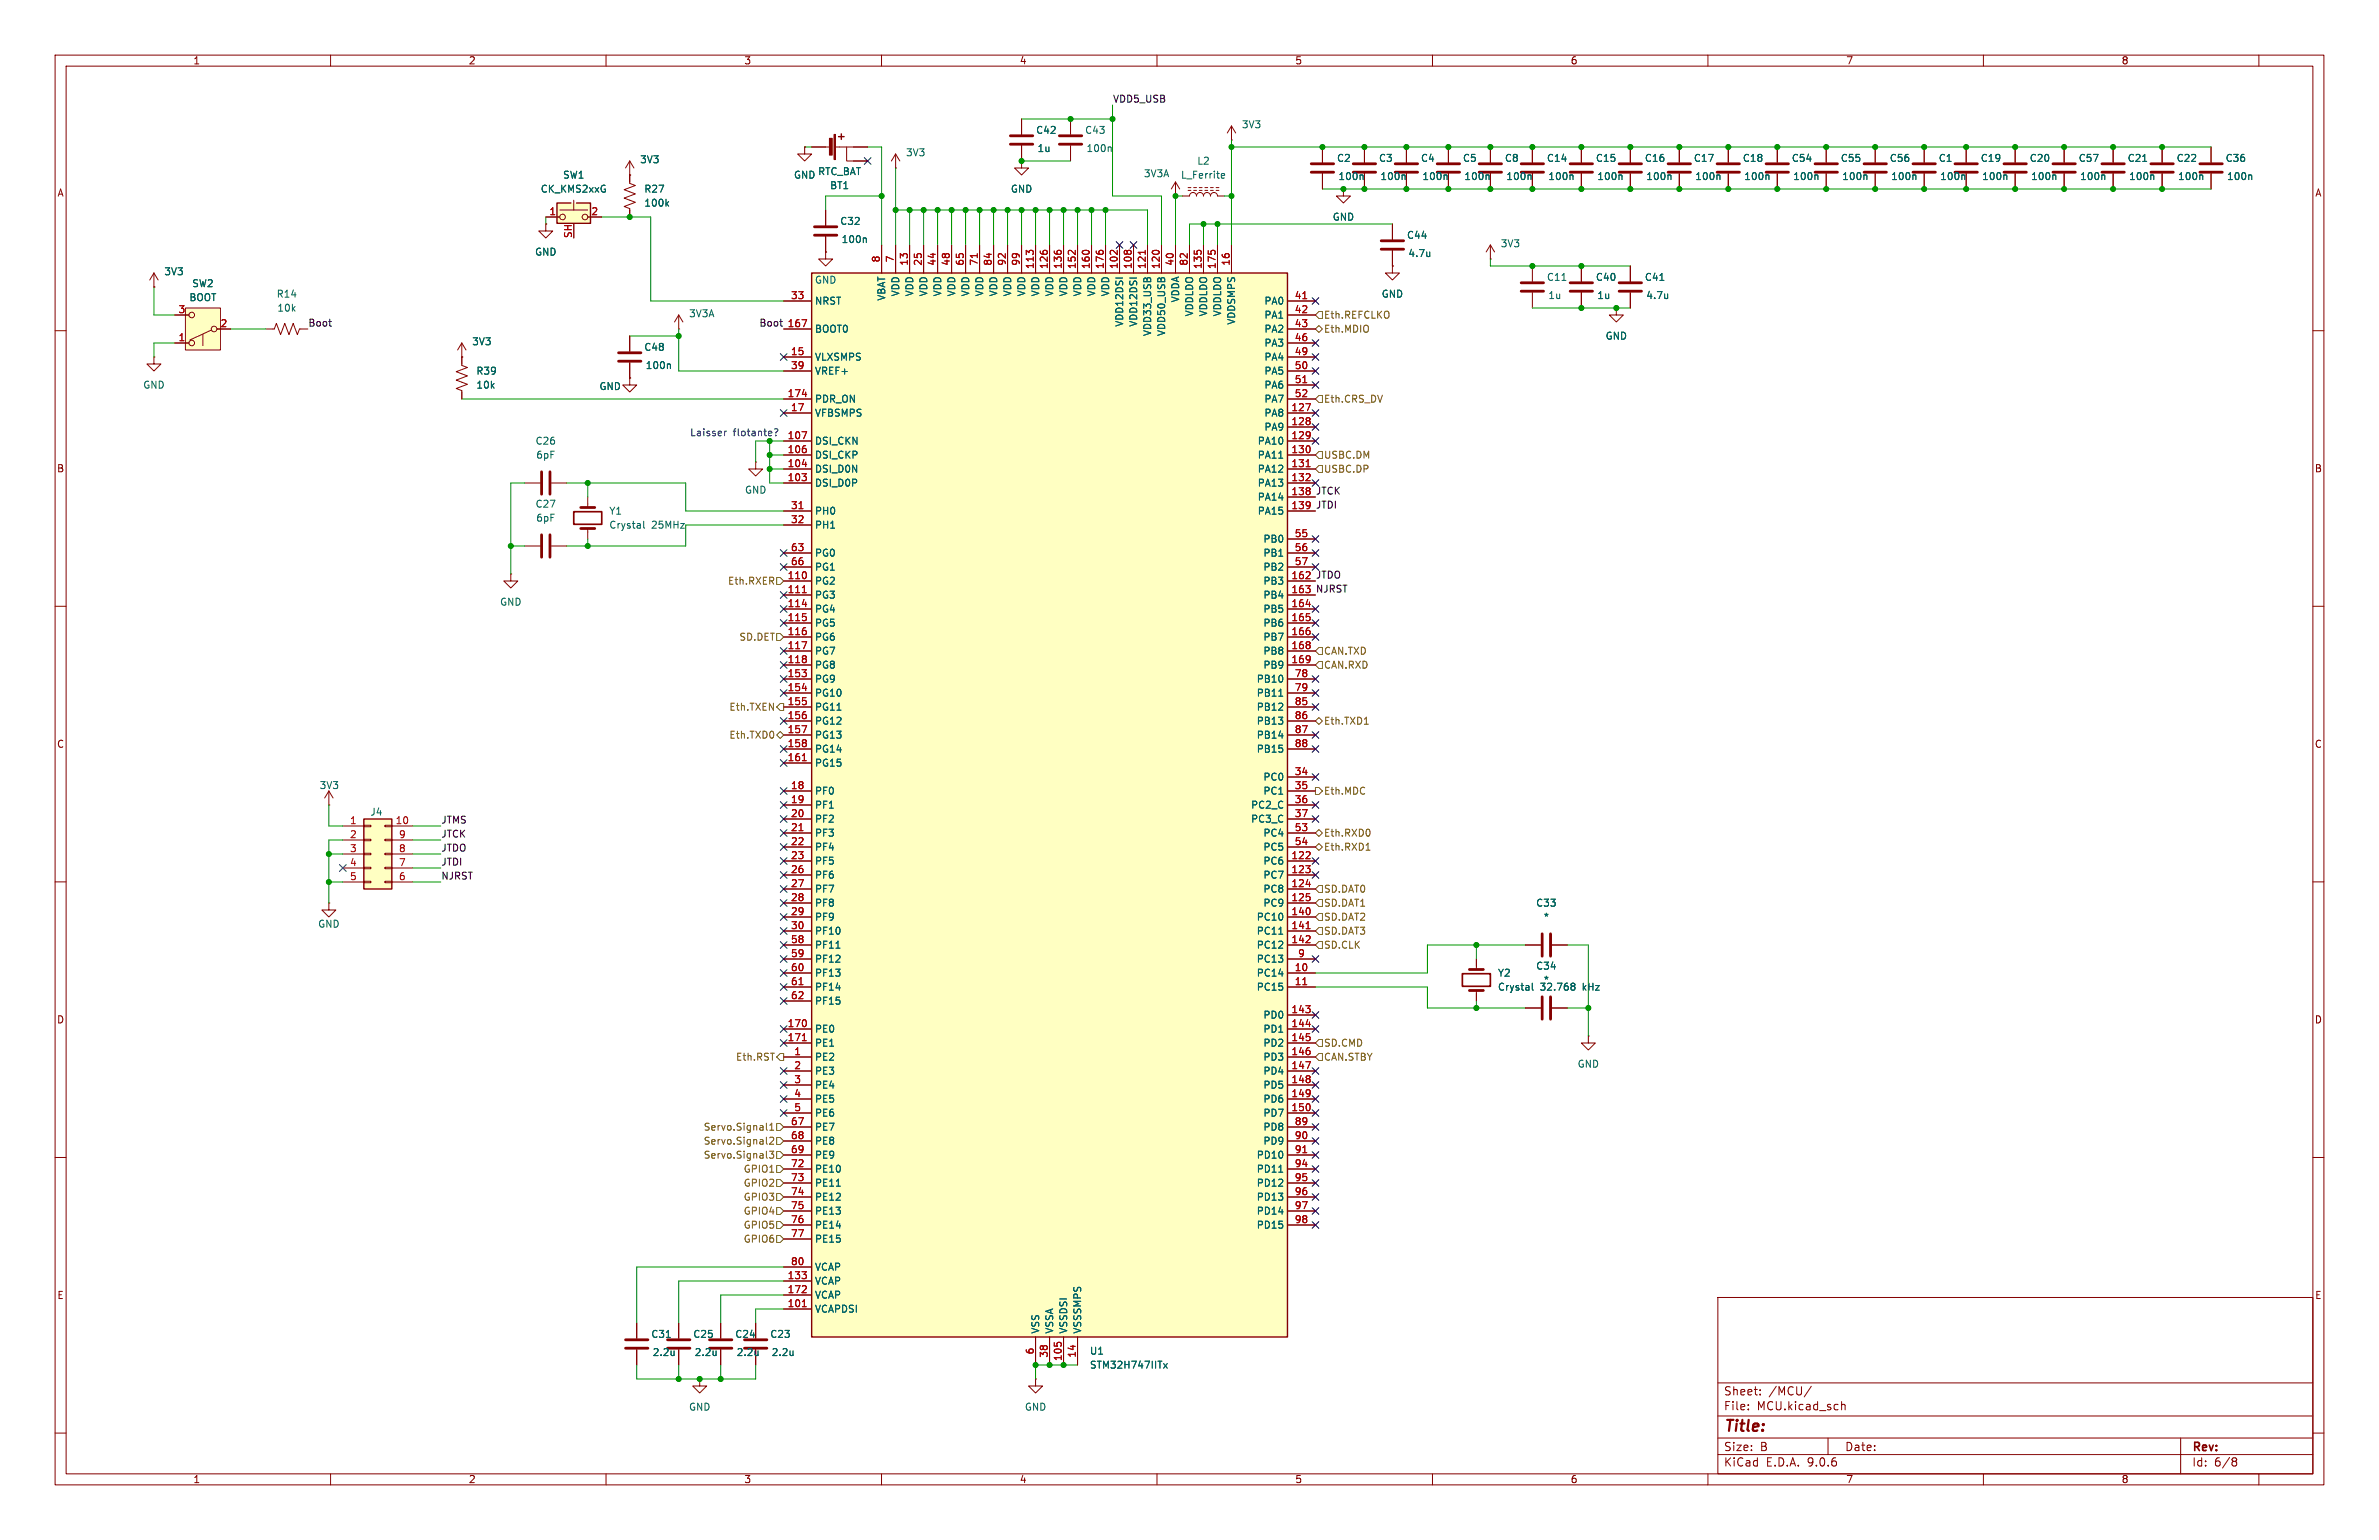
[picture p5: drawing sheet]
<svg xmlns="http://www.w3.org/2000/svg" width="432mm" height="279mm" viewBox="0 0 432 279" stroke-linecap="round" stroke-linejoin="round" font-family="sans-serif">
<defs><g id="words">
<text font-size="2.8" fill="#840000" x="312.8" y="260.3">Title:</text>
<g font-size="2.1" fill="#840000">
<text x="312.8" y="256.1">File:</text>
<text x="312.8" y="253.4">Sheet:</text>
<text x="318.9" y="256.1">MCU.kicad_sch</text>
<text x="321" y="253.4">/MCU/</text>
<text x="312.8" y="263.5">Size:</text>
<text x="319.5" y="263.5">B</text>
<text x="334.8" y="263.5">Date:</text>
<text x="397.8" y="263.7">Rev:</text>
<text x="312.8" y="266.3">KiCad</text>
<text x="320.5" y="266.3">E.D.A.</text>
<text x="328.1" y="266.3">9.0.6</text>
<text x="397.8" y="266.3">Id:</text>
<text x="401.9" y="266.3">6/8</text>
</g>
<g font-size="1.8" fill="#840000">
<text x="35" y="11.9">1</text>
<text x="85" y="11.9">2</text>
<text x="135" y="11.9">3</text>
<text x="185" y="11.9">4</text>
<text x="235" y="11.9">5</text>
<text x="285" y="11.9">6</text>
<text x="335" y="11.9">7</text>
<text x="385" y="11.9">8</text>
<text x="10.3" y="35.9">A</text>
<text x="420.1" y="35.9">A</text>
<text x="10.3" y="85.9">B</text>
<text x="420.1" y="85.9">B</text>
<text x="10.3" y="135.9">C</text>
<text x="420.1" y="135.9">C</text>
<text x="10.3" y="185.9">D</text>
<text x="420.1" y="185.9">D</text>
<text x="10.3" y="235.9">E</text>
<text x="420.1" y="235.9">E</text>
<text x="35" y="269.3">1</text>
<text x="85" y="269.3">2</text>
<text x="135" y="269.3">3</text>
<text x="185" y="269.3">4</text>
<text x="235" y="269.3">5</text>
<text x="285" y="269.3">6</text>
<text x="335" y="269.3">7</text>
<text x="385" y="269.3">8</text>
</g>
<g font-size="1.8" fill="#0f0f0f">
<text x="201.9" y="18.7">VDD5_USB</text>
<text x="55.9" y="59.3">Boot</text>
<text x="137.7" y="59.3">Boot</text>
<text x="238.8" y="89.8">JTCK</text>
<text x="238.8" y="92.4">JTDI</text>
<text x="238.8" y="105.1">JTDO</text>
<text x="238.8" y="107.6">NJRST</text>
<text x="80" y="149.5">JTMS</text>
<text x="80" y="152.1">JTCK</text>
<text x="80" y="154.6">JTDO</text>
<text x="80" y="157.1">JTDI</text>
<text x="80" y="159.7">NJRST</text>
</g>
<g font-size="1.8" fill="#006464">
<text x="225.3" y="23.5">3V3</text>
<text x="116.1" y="29.8">3V3</text>
<text x="164.3" y="28.5">3V3</text>
<text x="188" y="24.5">C42</text>
<text x="188.2" y="27.8">1u</text>
<text x="196.9" y="24.5">C43</text>
<text x="197.1" y="27.8">100n</text>
<text x="242.6" y="29.6">C2</text>
<text x="250.2" y="29.6">C3</text>
<text x="257.8" y="29.6">C4</text>
<text x="265.4" y="29.6">C5</text>
<text x="273.1" y="29.6">C8</text>
<text x="280.7" y="29.6">C14</text>
<text x="289.6" y="29.6">C15</text>
<text x="298.5" y="29.6">C16</text>
<text x="307.3" y="29.6">C17</text>
<text x="316.2" y="29.6">C18</text>
<text x="325.1" y="29.6">C54</text>
<text x="334" y="29.6">C55</text>
<text x="342.9" y="29.6">C56</text>
<text x="351.8" y="29.6">C1</text>
<text x="359.4" y="29.6">C19</text>
<text x="368.3" y="29.6">C20</text>
<text x="377.2" y="29.6">C57</text>
<text x="386.1" y="29.6">C21</text>
<text x="395" y="29.6">C22</text>
<text x="403.9" y="29.6">C36</text>
<text x="98.1" y="35.2">CK_KMS2xxG</text>
<text x="102.1" y="32.6">SW1</text>
<text x="116.8" y="35.2">R27</text>
<text x="144" y="32.6">GND</text>
<text x="148.4" y="32">RTC_BAT</text>
<text x="150.6" y="34.5">BT1</text>
<text x="183.4" y="35.2">GND</text>
<text x="207.5" y="32.4">3V3A</text>
<text x="214.3" y="32.6">L_Ferrite</text>
<text x="217.2" y="30.1">L2</text>
<text x="242.8" y="32.9">100n</text>
<text x="250.5" y="32.9">100n</text>
<text x="258.1" y="32.9">100n</text>
<text x="265.7" y="32.9">100n</text>
<text x="273.3" y="32.9">100n</text>
<text x="280.9" y="32.9">100n</text>
<text x="289.8" y="32.9">100n</text>
<text x="298.7" y="32.9">100n</text>
<text x="307.6" y="32.9">100n</text>
<text x="316.5" y="32.9">100n</text>
<text x="325.4" y="32.9">100n</text>
<text x="334.3" y="32.9">100n</text>
<text x="343.2" y="32.9">100n</text>
<text x="352.1" y="32.9">100n</text>
<text x="359.7" y="32.9">100n</text>
<text x="368.6" y="32.9">100n</text>
<text x="377.5" y="32.9">100n</text>
<text x="386.3" y="32.9">100n</text>
<text x="395.2" y="32.9">100n</text>
<text x="404.1" y="32.9">100n</text>
<text x="116.8" y="37.7">100k</text>
<text x="152.4" y="41">C32</text>
<text x="241.8" y="40.2">GND</text>
<text x="97" y="46.6">GND</text>
<text x="152.7" y="44.3">100n</text>
<text x="255.3" y="43.5">C44</text>
<text x="255.5" y="46.8">4.7u</text>
<text x="272.3" y="45.1">3V3</text>
<text x="29.7" y="50.1">3V3</text>
<text x="34.8" y="52.3">SW2</text>
<text x="147.8" y="51.7">GND</text>
<text x="163.4" y="53.9" transform="rotate(-90 163.4 53.9)">VDD</text>
<text x="166" y="53.9" transform="rotate(-90 166 53.9)">VDD</text>
<text x="168.5" y="53.9" transform="rotate(-90 168.5 53.9)">VDD</text>
<text x="171" y="53.9" transform="rotate(-90 171 53.9)">VDD</text>
<text x="173.6" y="53.9" transform="rotate(-90 173.6 53.9)">VDD</text>
<text x="176.1" y="53.9" transform="rotate(-90 176.1 53.9)">VDD</text>
<text x="178.7" y="53.9" transform="rotate(-90 178.7 53.9)">VDD</text>
<text x="181.2" y="53.9" transform="rotate(-90 181.2 53.9)">VDD</text>
<text x="183.7" y="53.9" transform="rotate(-90 183.7 53.9)">VDD</text>
<text x="186.3" y="53.9" transform="rotate(-90 186.3 53.9)">VDD</text>
<text x="188.8" y="53.9" transform="rotate(-90 188.8 53.9)">VDD</text>
<text x="191.4" y="53.9" transform="rotate(-90 191.4 53.9)">VDD</text>
<text x="193.9" y="53.9" transform="rotate(-90 193.9 53.9)">VDD</text>
<text x="196.4" y="53.9" transform="rotate(-90 196.4 53.9)">VDD</text>
<text x="199" y="53.9" transform="rotate(-90 199 53.9)">VDD</text>
<text x="201.5" y="53.9" transform="rotate(-90 201.5 53.9)">VDD</text>
<text x="280.7" y="51.2">C11</text>
<text x="289.6" y="51.2">C40</text>
<text x="298.5" y="51.2">C41</text>
<text x="34.3" y="54.8">BOOT</text>
<text x="50.1" y="54.2">R14</text>
<text x="50.2" y="56.7">10k</text>
<text x="125" y="57.8">3V3A</text>
<text x="147.8" y="55.5">NRST</text>
<text x="160.9" y="54.7" transform="rotate(-90 160.9 54.7)">VBAT</text>
<text x="204.1" y="59.4" transform="rotate(-90 204.1 59.4)">VDD12DSI</text>
<text x="206.6" y="59.4" transform="rotate(-90 206.6 59.4)">VDD12DSI</text>
<text x="214.2" y="55" transform="rotate(-90 214.2 55)">VDDA</text>
<text x="216.8" y="57.5" transform="rotate(-90 216.8 57.5)">VDDLDO</text>
<text x="219.3" y="57.5" transform="rotate(-90 219.3 57.5)">VDDLDO</text>
<text x="221.8" y="57.5" transform="rotate(-90 221.8 57.5)">VDDLDO</text>
<text x="224.4" y="59" transform="rotate(-90 224.4 59)">VDDSMPS</text>
<text x="229.4" y="55.5">PA0</text>
<text x="229.4" y="58">PA1</text>
<text x="250.7" y="54.2">GND</text>
<text x="280.9" y="54.5">1u</text>
<text x="289.8" y="54.5">1u</text>
<text x="298.7" y="54.5">4.7u</text>
<text x="85.6" y="62.8">3V3</text>
<text x="116.8" y="63.9">C48</text>
<text x="147.8" y="60.6">BOOT0</text>
<text x="147.8" y="65.6">VLXSMPS</text>
<text x="209.1" y="61.1" transform="rotate(-90 209.1 61.1)">VDD33_USB</text>
<text x="211.7" y="61.1" transform="rotate(-90 211.7 61.1)">VDD50_USB</text>
<text x="229.4" y="60.6">PA2</text>
<text x="229.4" y="63.1">PA3</text>
<text x="229.4" y="65.6">PA4</text>
<text x="291.3" y="61.8">GND</text>
<text x="25.9" y="70.7">GND</text>
<text x="86.4" y="70.7">10k</text>
<text x="86.4" y="68.2">R39</text>
<text x="108.7" y="71">GND</text>
<text x="117.1" y="67.2">100n</text>
<text x="147.8" y="68.2">VREF+</text>
<text x="229.4" y="68.2">PA5</text>
<text x="229.4" y="70.7">PA6</text>
<text x="147.8" y="73.3">PDR_ON</text>
<text x="147.8" y="75.8">VFBSMPS</text>
<text x="229.4" y="73.3">PA7</text>
<text x="229.4" y="75.8">PA8</text>
<text x="97.1" y="80.9">C26</text>
<text x="97.2" y="83.4">6pF</text>
<text x="147.8" y="80.9">DSI_CKN</text>
<text x="147.8" y="83.4">DSI_CKP</text>
<text x="228.2" y="80.9">PA10</text>
<text x="228.2" y="83.4">PA11</text>
<text x="229.4" y="78.3">PA9</text>
<text x="135.1" y="89.8">GND</text>
<text x="147.8" y="86">DSI_D0N</text>
<text x="147.8" y="88.5">DSI_D0P</text>
<text x="228.2" y="86">PA12</text>
<text x="228.2" y="88.5">PA13</text>
<text x="97.1" y="92.3">C27</text>
<text x="97.2" y="94.8">6pF</text>
<text x="110.5" y="93.6">Y1</text>
<text x="147.8" y="93.6">PH0</text>
<text x="228.2" y="91">PA14</text>
<text x="228.2" y="93.6">PA15</text>
<text x="110.5" y="96.1">Crystal</text>
<text x="118.3" y="96.1">25MHz</text>
<text x="147.8" y="96.1">PH1</text>
<text x="147.8" y="101.2">PG0</text>
<text x="229.2" y="98.7">PB0</text>
<text x="229.2" y="101.2">PB1</text>
<text x="147.8" y="103.7">PG1</text>
<text x="147.8" y="106.3">PG2</text>
<text x="229.2" y="103.7">PB2</text>
<text x="229.2" y="106.3">PB3</text>
<text x="90.7" y="110.1">GND</text>
<text x="147.8" y="108.8">PG3</text>
<text x="147.8" y="111.4">PG4</text>
<text x="147.8" y="113.9">PG5</text>
<text x="229.2" y="108.8">PB4</text>
<text x="229.2" y="111.4">PB5</text>
<text x="229.2" y="113.9">PB6</text>
<text x="147.8" y="116.4">PG6</text>
<text x="147.8" y="119">PG7</text>
<text x="229.2" y="116.4">PB7</text>
<text x="229.2" y="119">PB8</text>
<text x="147.8" y="121.5">PG8</text>
<text x="147.8" y="124.1">PG9</text>
<text x="228" y="124.1">PB10</text>
<text x="229.2" y="121.5">PB9</text>
<text x="147.8" y="126.6">PG10</text>
<text x="147.8" y="129.1">PG11</text>
<text x="147.8" y="131.7">PG12</text>
<text x="228" y="126.6">PB11</text>
<text x="228" y="129.1">PB12</text>
<text x="228" y="131.7">PB13</text>
<text x="147.8" y="134.2">PG13</text>
<text x="147.8" y="136.8">PG14</text>
<text x="228" y="134.2">PB14</text>
<text x="228" y="136.8">PB15</text>
<text x="57.9" y="143.4">3V3</text>
<text x="147.8" y="139.3">PG15</text>
<text x="229.2" y="141.8">PC0</text>
<text x="67.1" y="148.2">J4</text>
<text x="147.8" y="144.4">PF0</text>
<text x="147.8" y="146.9">PF1</text>
<text x="147.8" y="149.5">PF2</text>
<text x="227" y="146.9">PC2_C</text>
<text x="227" y="149.5">PC3_C</text>
<text x="229.2" y="144.4">PC1</text>
<text x="147.8" y="152">PF3</text>
<text x="147.8" y="154.5">PF4</text>
<text x="229.2" y="152">PC4</text>
<text x="229.2" y="154.5">PC5</text>
<text x="147.8" y="157.1">PF5</text>
<text x="147.8" y="159.6">PF6</text>
<text x="229.2" y="157.1">PC6</text>
<text x="229.2" y="159.6">PC7</text>
<text x="147.8" y="162.2">PF7</text>
<text x="147.8" y="164.7">PF8</text>
<text x="147.8" y="167.2">PF9</text>
<text x="228" y="167.2">PC10</text>
<text x="229.2" y="162.2">PC8</text>
<text x="229.2" y="164.7">PC9</text>
<text x="278.7" y="164.7">C33</text>
<text x="280.1" y="167.2">*</text>
<text x="57.7" y="168.5">GND</text>
<text x="147.8" y="169.8">PF10</text>
<text x="147.8" y="172.3">PF11</text>
<text x="228" y="169.8">PC11</text>
<text x="228" y="172.3">PC12</text>
<text x="147.8" y="174.9">PF12</text>
<text x="147.8" y="177.4">PF13</text>
<text x="147.8" y="179.9">PF14</text>
<text x="228" y="174.9">PC13</text>
<text x="228" y="177.4">PC14</text>
<text x="228" y="179.9">PC15</text>
<text x="271.8" y="177.4">Y2</text>
<text x="271.8" y="179.9">Crystal</text>
<text x="278.7" y="176.1">C34</text>
<text x="279.6" y="179.9">32.768</text>
<text x="280.1" y="178.7">*</text>
<text x="287.4" y="179.9">kHz</text>
<text x="147.8" y="182.5">PF15</text>
<text x="229.2" y="185">PD0</text>
<text x="147.8" y="187.6">PE0</text>
<text x="147.8" y="190.1">PE1</text>
<text x="229.2" y="187.6">PD1</text>
<text x="229.2" y="190.1">PD2</text>
<text x="147.8" y="192.6">PE2</text>
<text x="147.8" y="195.2">PE3</text>
<text x="147.8" y="197.7">PE4</text>
<text x="229.2" y="192.6">PD3</text>
<text x="229.2" y="195.2">PD4</text>
<text x="229.2" y="197.7">PD5</text>
<text x="286.3" y="193.9">GND</text>
<text x="147.8" y="200.3">PE5</text>
<text x="147.8" y="202.8">PE6</text>
<text x="229.2" y="200.3">PD6</text>
<text x="229.2" y="202.8">PD7</text>
<text x="147.8" y="205.3">PE7</text>
<text x="147.8" y="207.9">PE8</text>
<text x="229.2" y="205.3">PD8</text>
<text x="229.2" y="207.9">PD9</text>
<text x="147.8" y="210.4">PE9</text>
<text x="147.8" y="213">PE10</text>
<text x="147.8" y="215.5">PE11</text>
<text x="228" y="210.4">PD10</text>
<text x="228" y="213">PD11</text>
<text x="228" y="215.5">PD12</text>
<text x="147.8" y="218">PE12</text>
<text x="147.8" y="220.6">PE13</text>
<text x="228" y="218">PD13</text>
<text x="228" y="220.6">PD14</text>
<text x="147.8" y="223.1">PE14</text>
<text x="147.8" y="225.7">PE15</text>
<text x="228" y="223.1">PD15</text>
<text x="147.8" y="230.7">VCAP</text>
<text x="147.8" y="233.3">VCAP</text>
<text x="147.8" y="235.8">VCAP</text>
<text x="147.8" y="238.4">VCAPDSI</text>
<text x="118.1" y="242.9">C31</text>
<text x="125.7" y="242.9">C25</text>
<text x="133.4" y="242.9">C24</text>
<text x="139.7" y="242.9">C23</text>
<text x="188.8" y="242.1" transform="rotate(-90 188.8 242.1)">VSS</text>
<text x="191.4" y="242.1" transform="rotate(-90 191.4 242.1)">VSSA</text>
<text x="193.9" y="242.1" transform="rotate(-90 193.9 242.1)">VSSDSI</text>
<text x="196.4" y="242.1" transform="rotate(-90 196.4 242.1)">VSSSMPS</text>
<text x="197.7" y="246">U1</text>
<text x="118.4" y="246.2">2.2u</text>
<text x="126" y="246.2">2.2u</text>
<text x="133.6" y="246.2">2.2u</text>
<text x="140" y="246.2">2.2u</text>
<text x="197.7" y="248.5">STM32H747IITx</text>
<text x="125" y="256.1">GND</text>
<text x="185.9" y="256.1">GND</text>
</g>
<g font-size="1.8" fill="#a90000">
<text x="99.6" y="39.1">1</text>
<text x="107.2" y="39.1">2</text>
<text x="103.9" y="43.3" transform="rotate(-90 103.9 43.3)">SH</text>
<text x="159.8" y="47.7" transform="rotate(-90 159.8 47.7)">8</text>
<text x="162.3" y="47.7" transform="rotate(-90 162.3 47.7)">7</text>
<text x="164.8" y="48.3" transform="rotate(-90 164.8 48.3)">13</text>
<text x="167.4" y="48.3" transform="rotate(-90 167.4 48.3)">25</text>
<text x="169.9" y="48.3" transform="rotate(-90 169.9 48.3)">44</text>
<text x="172.5" y="48.3" transform="rotate(-90 172.5 48.3)">48</text>
<text x="175" y="48.3" transform="rotate(-90 175 48.3)">65</text>
<text x="177.5" y="48.3" transform="rotate(-90 177.5 48.3)">71</text>
<text x="180.1" y="48.3" transform="rotate(-90 180.1 48.3)">84</text>
<text x="182.6" y="48.3" transform="rotate(-90 182.6 48.3)">92</text>
<text x="185.2" y="48.3" transform="rotate(-90 185.2 48.3)">99</text>
<text x="187.7" y="48.9" transform="rotate(-90 187.7 48.9)">113</text>
<text x="190.2" y="48.9" transform="rotate(-90 190.2 48.9)">126</text>
<text x="192.8" y="48.9" transform="rotate(-90 192.8 48.9)">136</text>
<text x="195.3" y="48.9" transform="rotate(-90 195.3 48.9)">152</text>
<text x="197.9" y="48.9" transform="rotate(-90 197.9 48.9)">160</text>
<text x="200.4" y="48.9" transform="rotate(-90 200.4 48.9)">176</text>
<text x="202.9" y="48.9" transform="rotate(-90 202.9 48.9)">102</text>
<text x="205.5" y="48.9" transform="rotate(-90 205.5 48.9)">108</text>
<text x="208" y="48.9" transform="rotate(-90 208 48.9)">121</text>
<text x="210.6" y="48.9" transform="rotate(-90 210.6 48.9)">120</text>
<text x="213.1" y="48.3" transform="rotate(-90 213.1 48.3)">40</text>
<text x="215.6" y="48.3" transform="rotate(-90 215.6 48.3)">82</text>
<text x="218.2" y="48.9" transform="rotate(-90 218.2 48.9)">135</text>
<text x="220.7" y="48.9" transform="rotate(-90 220.7 48.9)">175</text>
<text x="223.3" y="48.3" transform="rotate(-90 223.3 48.3)">16</text>
<text x="32.3" y="56.9">3</text>
<text x="39.9" y="59.4">2</text>
<text x="142.9" y="59.4">167</text>
<text x="143.5" y="54.4">33</text>
<text x="234.9" y="54.4">41</text>
<text x="234.9" y="56.9">42</text>
<text x="234.9" y="59.4">43</text>
<text x="32.3" y="62">1</text>
<text x="143.5" y="64.5">15</text>
<text x="234.9" y="62">46</text>
<text x="234.9" y="64.5">49</text>
<text x="143.5" y="67.1">39</text>
<text x="234.9" y="67.1">50</text>
<text x="234.9" y="69.6">51</text>
<text x="142.9" y="72.1">174</text>
<text x="143.5" y="74.7">17</text>
<text x="234.3" y="74.7">127</text>
<text x="234.3" y="77.2">128</text>
<text x="234.9" y="72.1">52</text>
<text x="142.9" y="79.8">107</text>
<text x="142.9" y="82.3">106</text>
<text x="234.3" y="79.8">129</text>
<text x="234.3" y="82.3">130</text>
<text x="142.9" y="84.8">104</text>
<text x="142.9" y="87.4">103</text>
<text x="234.3" y="84.8">131</text>
<text x="234.3" y="87.4">132</text>
<text x="234.3" y="89.9">138</text>
<text x="143.5" y="92.5">31</text>
<text x="143.5" y="95">32</text>
<text x="234.3" y="92.5">139</text>
<text x="143.5" y="100.1">63</text>
<text x="234.9" y="97.5">55</text>
<text x="234.9" y="100.1">56</text>
<text x="142.9" y="105.2">110</text>
<text x="142.9" y="107.7">111</text>
<text x="143.5" y="102.6">66</text>
<text x="234.3" y="105.2">162</text>
<text x="234.3" y="107.7">163</text>
<text x="234.9" y="102.6">57</text>
<text x="142.9" y="110.2">114</text>
<text x="142.9" y="112.8">115</text>
<text x="234.3" y="110.2">164</text>
<text x="234.3" y="112.8">165</text>
<text x="142.9" y="115.3">116</text>
<text x="142.9" y="117.9">117</text>
<text x="234.3" y="115.3">166</text>
<text x="234.3" y="117.9">168</text>
<text x="142.9" y="120.4">118</text>
<text x="142.9" y="122.9">153</text>
<text x="142.9" y="125.5">154</text>
<text x="234.3" y="120.4">169</text>
<text x="234.9" y="122.9">78</text>
<text x="234.9" y="125.5">79</text>
<text x="142.9" y="128">155</text>
<text x="142.9" y="130.6">156</text>
<text x="234.9" y="128">85</text>
<text x="234.9" y="130.6">86</text>
<text x="142.9" y="133.1">157</text>
<text x="142.9" y="135.6">158</text>
<text x="234.9" y="133.1">87</text>
<text x="234.9" y="135.6">88</text>
<text x="142.9" y="138.2">161</text>
<text x="143.5" y="143.3">18</text>
<text x="234.9" y="140.7">34</text>
<text x="234.9" y="143.3">35</text>
<text x="63.4" y="149.6">1</text>
<text x="71.7" y="149.6">10</text>
<text x="143.5" y="145.8">19</text>
<text x="143.5" y="148.3">20</text>
<text x="234.9" y="145.8">36</text>
<text x="234.9" y="148.3">37</text>
<text x="63.4" y="152.1">2</text>
<text x="63.4" y="154.7">3</text>
<text x="72.3" y="152.1">9</text>
<text x="72.3" y="154.7">8</text>
<text x="143.5" y="150.9">21</text>
<text x="143.5" y="153.4">22</text>
<text x="143.5" y="156">23</text>
<text x="234.3" y="156">122</text>
<text x="234.9" y="150.9">53</text>
<text x="234.9" y="153.4">54</text>
<text x="63.4" y="157.2">4</text>
<text x="63.4" y="159.8">5</text>
<text x="72.3" y="157.2">7</text>
<text x="72.3" y="159.8">6</text>
<text x="143.5" y="158.5">26</text>
<text x="143.5" y="161">27</text>
<text x="234.3" y="158.5">123</text>
<text x="234.3" y="161">124</text>
<text x="143.5" y="163.6">28</text>
<text x="143.5" y="166.1">29</text>
<text x="234.3" y="163.6">125</text>
<text x="234.3" y="166.1">140</text>
<text x="143.5" y="168.7">30</text>
<text x="143.5" y="171.2">58</text>
<text x="143.5" y="173.7">59</text>
<text x="234.3" y="168.7">141</text>
<text x="234.3" y="171.2">142</text>
<text x="235.5" y="173.7">9</text>
<text x="143.5" y="176.3">60</text>
<text x="143.5" y="178.8">61</text>
<text x="234.9" y="176.3">10</text>
<text x="234.9" y="178.8">11</text>
<text x="143.5" y="181.4">62</text>
<text x="234.3" y="183.9">143</text>
<text x="142.9" y="186.4">170</text>
<text x="142.9" y="189">171</text>
<text x="144.1" y="191.5">1</text>
<text x="234.3" y="186.4">144</text>
<text x="234.3" y="189">145</text>
<text x="234.3" y="191.5">146</text>
<text x="144.1" y="194.1">2</text>
<text x="144.1" y="196.6">3</text>
<text x="234.3" y="194.1">147</text>
<text x="234.3" y="196.6">148</text>
<text x="144.1" y="199.1">4</text>
<text x="144.1" y="201.7">5</text>
<text x="234.3" y="199.1">149</text>
<text x="234.3" y="201.7">150</text>
<text x="143.5" y="204.2">67</text>
<text x="143.5" y="206.8">68</text>
<text x="143.5" y="209.3">69</text>
<text x="234.9" y="204.2">89</text>
<text x="234.9" y="206.8">90</text>
<text x="234.9" y="209.3">91</text>
<text x="143.5" y="211.8">72</text>
<text x="143.5" y="214.4">73</text>
<text x="234.9" y="211.8">94</text>
<text x="234.9" y="214.4">95</text>
<text x="143.5" y="216.9">74</text>
<text x="143.5" y="219.5">75</text>
<text x="143.5" y="222">76</text>
<text x="234.9" y="216.9">96</text>
<text x="234.9" y="219.5">97</text>
<text x="234.9" y="222">98</text>
<text x="143.5" y="224.5">77</text>
<text x="142.9" y="232.2">133</text>
<text x="143.5" y="229.6">80</text>
<text x="142.9" y="234.7">172</text>
<text x="142.9" y="237.2">101</text>
<text x="187.7" y="245.8" transform="rotate(-90 187.7 245.8)">6</text>
<text x="190.2" y="246.4" transform="rotate(-90 190.2 246.4)">38</text>
<text x="192.8" y="247" transform="rotate(-90 192.8 247)">105</text>
<text x="195.3" y="246.4" transform="rotate(-90 195.3 246.4)">14</text>
</g>
<g font-size="1.8" fill="#725600">
<text x="240.2" y="58">Eth.REFCLKO</text>
<text x="240.2" y="60.6">Eth.MDIO</text>
<text x="240.2" y="73.3">Eth.CRS_DV</text>
<text x="240.2" y="83.4">USBC.DM</text>
<text x="240.2" y="86">USBC.DP</text>
<text x="132" y="106.3">Eth.RXER</text>
<text x="134.1" y="116.4">SD.DET</text>
<text x="240.2" y="119">CAN.TXD</text>
<text x="240.2" y="121.5">CAN.RXD</text>
<text x="132.3" y="129.1">Eth.TXEN</text>
<text x="240.2" y="131.7">Eth.TXD1</text>
<text x="132.3" y="134.2">Eth.TXD0</text>
<text x="240.2" y="144.4">Eth.MDC</text>
<text x="240.2" y="152">Eth.RXD0</text>
<text x="240.2" y="154.5">Eth.RXD1</text>
<text x="240.2" y="164.7">SD.DAT1</text>
<text x="240.2" y="162.2">SD.DAT0</text>
<text x="240.2" y="167.2">SD.DAT2</text>
<text x="240.2" y="169.8">SD.DAT3</text>
<text x="240.2" y="172.3">SD.CLK</text>
<text x="240.2" y="190.1">SD.CMD</text>
<text x="133.5" y="192.6">Eth.RST</text>
<text x="240.2" y="192.6">CAN.STBY</text>
<text x="127.6" y="205.3">Servo.Signal1</text>
<text x="127.6" y="207.9">Servo.Signal2</text>
<text x="127.6" y="210.4">Servo.Signal3</text>
<text x="134.9" y="215.5">GPIO2</text>
<text x="134.9" y="213">GPIO1</text>
<text x="134.9" y="220.6">GPIO4</text>
<text x="134.9" y="218">GPIO3</text>
<text x="134.9" y="225.7">GPIO6</text>
<text x="134.9" y="223.1">GPIO5</text>
</g>
<g font-size="1.8" fill="#0000c2">
<text x="125.2" y="79.4">Laisser</text>
<text x="133.1" y="79.4">flotante?</text>
</g>
</g></defs>
<g fill="none" stroke="#840000" stroke-width=".18">
<path d="M10 10h411.8v259.4h-411.8zM12 12h407.8v255.4h-407.8zM60 10v2M110 10v2M160 10v2M210 10v2M260 10v2M310 10v2M360 10v2M410 10v2M114.3 31.8h.1M114.3 29.2v4.1l1 .4-2 .7 2 .8-2 .7 2 .8-2 .8 1 .3v1.6"/>
<path d="M114.3 29.2l-.8 1.3M114.3 29.2l.8 1.3M162.6 30.5h.1M162.6 27.9l-.8 1.3M162.6 27.9l.7 1.3M162.6 27.9v2.6M194.3 21.6v2.8M194.3 26.4v2.8M223.5 25.4h.1M223.5 22.9l-.7 1.2M223.5 22.9l.8 1.2M223.5 22.9v2.5"/>
<path d="M240 26.7v2.8M240 31.5v2.8M243.8 34.3v1.3h1.3l-1.3 1.2-1.2-1.2h1.2M243.8 34.3h.1M247.6 26.7v2.8M247.6 31.5v2.8M262.9 26.7v2.8M262.9 31.5v2.8M270.5 26.7v2.8M270.5 31.5v2.8M278.1 26.7v2.8M278.1 31.5v2.8"/>
<path d="M287 26.7v2.8M287 31.5v2.8M295.9 26.7v2.8M295.9 31.5v2.8M304.8 26.7v2.8M304.8 31.5v2.8M313.7 26.7v2.8M313.7 31.5v2.8M322.6 26.7v2.8M322.6 31.5v2.8M331.5 26.7v2.8M331.5 31.5v2.8"/>
<path d="M340.4 26.7v2.8M340.4 31.5v2.8M349.2 26.7v2.8M349.2 31.5v2.8M356.9 26.7v2.8M356.9 31.5v2.8M374.6 26.7v2.8M374.6 31.5v2.8M383.5 26.7v2.8M383.5 31.5v2.8M392.4 26.7v2.8M392.4 31.5v2.8"/>
<path d="M27.9 52.1h.1M27.9 49.5l-.7 1.3M27.9 49.5l.8 1.3M27.9 49.5v2.6M99.1 40.6v1.3h1.2l-1.2 1.3-1.3-1.3h1.3M99.1 40.6h.1M278.1 48.3v2.8M278.1 53.1v2.8M287 48.3v2.8M287 53.1v2.8M293.4 55.9v1.3h1.2l-1.2 1.2-1.3-1.2h1.3M293.4 55.9h.1"/>
<path d="M295.9 48.3v2.8M295.9 53.1v2.8M10 60h2M114.3 68.6v1.3h1.3l-1.3 1.2-1.3-1.2h1.3M114.3 68.6h.1M114.3 61v2.8M114.3 65.8v2.8M419.8 60h2M95.2 87.6h2.8M95.2 99.1h2.8M100.1 87.6h2.8M100.1 99.1h2.8"/>
<path d="M106.7 90.2v1.9M106.7 95.9v1.9M137.2 83.8v1.3h1.2l-1.2 1.3-1.3-1.3h1.3M137.2 83.8h.1M10 110h2M419.8 110h2M10 160h2M419.8 160h2M268 174v1.9M268 179.7v1.9M276.9 171.5h2.8M281.7 171.5h2.8"/>
<path d="M276.9 182.9h2.8M281.7 182.9h2.8M10 210h2M419.8 210h2M311.8 235.4h108v32h-108zM10 260h2M311.8 256.9h108M311.8 250.9h108M317.3 255.6v.2M317.3 254.9v.1M319.5 252.9v.2M319.5 252.2v.1"/>
<path d="M328.8 251.5l-1.3 1.9M334.3 254.3v1.5M334.3 254.9l.2-.1 .3 .1 .1 .9M419.8 260h2M60 267.4v2M110 267.4v2M160 267.4v2M210 267.4v2M260 267.4v2M310 267.4v2M311.8 263.9h108M311.8 260.9h108"/>
<path d="M331.8 260.9v3M360 267.4v2M395.8 260.9v6.5M405.4 264.5l.4 .1 .2 .2-.3 .3M405.4 265.1h.3M405.7 265.1l.2 .2 .1 .4-.2 .2-.4 .1M410 267.4v2"/>
</g>
<g fill="none" stroke="#840000" stroke-width=".51">
<path d="M192.3 24.6h4M192.3 26.2h4M238 29.7h4.1M238 31.2h4.1M245.6 29.7h4.1M245.6 31.2h4.1M260.9 29.7h4M260.9 31.2h4M268.5 29.7h4M268.5 31.2h4M276.1 29.7h4.1M276.1 31.2h4.1"/>
<path d="M285 29.7h4.1M285 31.2h4.1M293.9 29.7h4M293.9 31.2h4M302.8 29.7h4M302.8 31.2h4M311.7 29.7h4M311.7 31.2h4M320.5 29.7h4.1M320.5 31.2h4.1M329.4 29.7h4.1M329.4 31.2h4.1"/>
<path d="M338.3 29.7h4.1M338.3 31.2h4.1M347.2 29.7h4.1M347.2 31.2h4.1M354.8 29.7h4.1M354.8 31.2h4.1M372.6 29.7h4.1M372.6 31.2h4.1M381.5 29.7h4.1M381.5 31.2h4.1M390.4 29.7h4.1M390.4 31.2h4.1"/>
<path d="M276.1 51.3h4.1M276.1 52.8h4.1M285 51.3h4.1M285 52.8h4.1M293.9 51.3h4M293.9 52.8h4M112.3 64h4M112.3 65.5h4M98.3 85.6v4.1M98.3 97v4.1M99.8 85.6v4.1M99.8 97v4.1"/>
<path d="M105.4 95.9h2.5M105.4 92.1h2.5M266.7 179.7h2.5M266.7 175.9h2.5M279.9 169.4v4.1M281.4 169.4v4.1M279.9 180.8v4.1M281.4 180.8v4.1"/>
</g>
<g fill="none" stroke="#006464" stroke-width=".18">
<path d="M121 36.9l.4 .5M121.4 36.6l-.5 .4M201.5 26.7l.2 .1v.7M247.2 31.7l.2 .2v.7M254.8 31.7l.2 .2v.7M270.1 31.7l.2 .2v.7M277.7 31.7l.2 .2v.7M285.3 31.7l.2 .2v.7M294.2 31.7l.2 .2v.7M303.1 31.7l.2 .2v.7M312 31.7l.2 .2v.7M320.9 31.7l.2 .2v.7"/>
<path d="M329.8 31.7l.2 .2v.7M338.7 31.7l.2 .2v.7M347.6 31.7l.1 .2v.7M356.4 31.7l.2 .2v.7M364.1 31.7l.2 .2v.7M381.8 31.7l.2 .2v.7M388.9 29.3h.7M390.7 31.7l.2 .2v.7M399.6 31.7l.2 .2v.7M283.5 50.9h.7M301.3 50.9h.7M302.7 53.3v.9"/>
<path d="M302.7 54.1h-.1M121.5 66l.2 .2v.7M116.8 94.6v1l.2 .2M278.1 178.4v1.1l.2 .1M285.4 178.4h.2l.3 .2-.3 .3M285.4 178.9h.2M285.6 178.9l.3 .3v.2l-.2 .2h-.3"/>
</g>
<path d="M104.1 92.8h5.1v2.3h-5.1zM265.4 176.7h5.1v2.2h-5.1z" fill="none" stroke="#840000" stroke-width=".3"/>
<path d="M33.7 55.9h6.3v7.6h-6.3z" fill="#ffffc2"/>
<g fill="none" stroke="#840000" stroke-width=".18">
<path d="M213.4 35.6h.1M213.4 33l-.8 1.3M213.4 33l.7 1.3M213.4 33v2.6M214.6 35.6h1.3a.64 .64 0 0 1 .6-.7 .64 .64 0 0 1 .7 .7 .64 .64 0 0 1 .6-.7 .64 .64 0 0 1 .6 .7 .64 .64 0 0 1 .7-.7 .64 .64 0 0 1 .6 .7 .64 .64 0 0 1 .6-.7 .64 .64 0 0 1 .7 .7h1.2M215.6 34.5h.6M215.6 34h.6M216.7 34.5h.5M216.7 34h.5M217.7 34.5h.5M217.7 34h.5M218.7 34.5h.5"/>
<path d="M218.7 34h.5M219.7 34.5h.5M219.7 34h.5M220.7 34.5h.5M220.7 34h.5M31.7 57.2h2.6M33.7 55.9h6.3v7.6h-6.3zM38.4 59.9l-3.9 1.8M39.4 59.7h2.5M48.3 59.7h1.5l.4-1 .7 2 .8-2 .8 2 .7-2 .8 2 .4-1h1.5M123.2 59.7h.1M123.2 57.2l-.8 1.2"/>
<path d="M123.2 57.2l.8 1.2M123.2 57.2v2.5M31.7 62.2h2.6M36.8 60.7v2M83.8 64.8h.1M83.8 62.2l-.7 1.3M83.8 62.2l.8 1.3M83.8 62.2v2.6M130.8 240v2.8M130.8 244.9v2.8M137.2 240v2.8M137.2 244.9v2.8"/>
<path d="M188 250.2v1.3h1.2l-1.2 1.2-1.3-1.2h1.3M188 250.2h.1"/>
<circle cx="34.8" cy="57.2" r=".51"/>
<circle cx="38.9" cy="59.7" r=".51"/>
<circle cx="34.8" cy="62.2" r=".51"/>
</g>
<path d="M128.8 243.1h4M128.8 244.6h4M135.1 243.1h4.1M135.1 244.6h4.1" fill="none" stroke="#840000" stroke-width=".51"/>
<path d="M221.9 31.5h.3l.1 .3-.6 .1M222.2 32.3h-.3M137.6 245.1v.8M137.6 245.8l-.1 .1M143.9 245.1v.8M143.9 245.8v.1" fill="none" stroke="#006464" stroke-width=".18"/>
<path d="M101.1 36.8h6.1v3.8h-6.1z" fill="#ffffc2"/>
<g fill="none" stroke="#840000" stroke-width=".18">
<path d="M99.1 39.4h2.5M101.6 38.1h5.1M104.1 36.3v1.8M106.7 39.4h2.5M146 26.7v1.2h1.3l-1.3 1.3-1.2-1.3h1.2M146 26.7h.1M147.3 26.7h3.3M149.9 38.1v2.8M151.6 26.7h5.9M153.7 26.7v2.5h3.8M185.4 29.2v1.3h1.3l-1.3 1.3-1.3-1.3h1.3M185.4 29.2h.1"/>
<path d="M185.4 21.6v2.8M185.4 26.4v2.8M149.9 45.7v1.3h1.2l-1.2 1.3-1.3-1.3h1.3M149.9 45.7h.1M149.9 42.9v2.8M270.5 47h.1M270.5 44.5l-.8 1.2M270.5 44.5l.8 1.2M270.5 44.5v2.5M83.8 64.8v1.5l1 .4-2 .7 2 .8-2 .8 2 .7-2 .8 1 .4v1.5M92.7 104.1v1.3h1.3l-1.3 1.3-1.3-1.3h1.3M92.7 104.1h.1"/>
<path d="M59.7 163.8v1.3h1.3l-1.3 1.3-1.3-1.3h1.3M59.7 163.8h.1M123.2 240v2.8M123.2 244.9v2.8M127 250.2v1.3h1.3l-1.3 1.2-1.3-1.2h1.3M127 250.2h.1"/>
<circle cx="102.1" cy="39.4" r=".51"/>
<circle cx="106.2" cy="39.4" r=".51"/>
</g>
<path d="M103.6 36.8h-2.5v3.7h6.1v-3.7h-2.6M152.2 24.8h1M152.7 24.3v1" fill="none" stroke="#840000" stroke-width=".25"/>
<path d="M183.4 24.6h4.1M183.4 26.2h4.1M147.8 41.1h4.1M147.8 42.7h4.1M121.2 243.1h4M121.2 244.6h4" fill="none" stroke="#840000" stroke-width=".51"/>
<path d="M157.1 43.2l.1 .1v.7M130 245.1v.8M130 245.8l-.1 .1" fill="none" stroke="#006464" stroke-width=".18"/>
<g fill="#840000" stroke="#840000" stroke-width=".18">
<path d="M151.4 24.4h.2v4.6h-.2z"/>
<path d="M150.5 25.1h.6v3h-.6z"/>
</g>
<path d="M66 148.6h5.1v12.7h-5.1z" fill="#ffffc2"/>
<path d="M66 148.6h5.1v12.7h-5.1z" fill="none" stroke="#840000" stroke-width=".25"/>
<g fill="none" stroke="#840000" stroke-width=".18">
<path d="M27.9 64.8v1.2h1.3l-1.3 1.3-1.2-1.3h1.2M27.9 64.8h.1M59.7 146.1h.1M59.7 143.5l-.8 1.3M59.7 143.5l.8 1.3M59.7 143.5v2.6M62.2 149.9h3.8M62.2 152.4h3.8M62.2 154.9h3.8M62.2 157.5h3.8M66 149.7h1.3v.3h-1.3zM66 152.3h1.3v.2h-1.3z"/>
<path d="M66 154.8h1.3v.3h-1.3zM66 157.4h1.3v.2h-1.3zM66 159.9h1.3v.2h-1.3zM69.8 149.7h1.3v.3h-1.3zM69.8 152.3h1.3v.2h-1.3zM69.8 154.8h1.3v.3h-1.3zM69.8 157.4h1.3v.2h-1.3zM69.8 159.9h1.3v.2h-1.3zM71.1 149.9h3.8M71.1 152.4h3.8M71.1 154.9h3.8M71.1 157.5h3.8"/>
<path d="M62.2 160h3.8M71.1 160h3.8M115.6 240v2.8M115.6 244.9v2.8"/>
</g>
<path d="M113.5 243.1h4.1M113.5 244.6h4.1" fill="none" stroke="#840000" stroke-width=".51"/>
<path d="M120.9 242.6h.8M122.3 245.1v.8M122.3 245.8v.1" fill="none" stroke="#006464" stroke-width=".18"/>
<path d="M147.3 49.5h86.4v193.1h-86.4z" fill="#ffffc2"/>
<path d="M147.3 49.5h86.4v193.1h-86.4z" fill="none" stroke="#840000" stroke-width=".25"/>
<g fill="none" stroke="#840000" stroke-width=".18">
<path d="M99.1 39.4h2.5M106.7 39.4h2.5M114.3 31.8h.1M114.3 31.8v1.2M114.3 38.1v1.3M146 26.7h.1M147.3 26.7h2.6M149.9 38.1v2.8M154.9 26.7h2.6M154.9 29.2h2.6M185.4 29.2h.1M185.4 21.6v2.8"/>
<path d="M185.4 26.4v2.8M240 26.7v2.8M240 31.5v2.8M243.8 34.3h.1M247.6 26.7v2.8M247.6 31.5v2.8M255.3 26.7v2.8M255.3 31.5v2.8M262.9 26.7v2.8M262.9 31.5v2.8M270.5 26.7v2.8M270.5 31.5v2.8"/>
<path d="M278.1 26.7v2.8M278.1 31.5v2.8M287 26.7v2.8M287 31.5v2.8M295.9 26.7v2.8M295.9 31.5v2.8M304.8 26.7v2.8M304.8 31.5v2.8M313.7 26.7v2.8M313.7 31.5v2.8M322.6 26.7v2.8M322.6 31.5v2.8"/>
<path d="M331.5 26.7v2.8M331.5 31.5v2.8M340.4 26.7v2.8M340.4 31.5v2.8M349.2 26.7v2.8M349.2 31.5v2.8M356.9 26.7v2.8M356.9 31.5v2.8M365.8 26.7v2.8M365.8 31.5v2.8M374.6 26.7v2.8M374.6 31.5v2.8"/>
<path d="M383.5 26.7v2.8M383.5 31.5v2.8M392.4 26.7v2.8M392.4 31.5v2.8M401.3 26.7v2.8M401.3 31.5v2.8M27.9 52.1h.1M31.7 57.2h2.6M39.4 59.7h2.5M99.1 40.6h.1M142.2 54.6h5.1M142.2 59.7h5.1"/>
<path d="M149.9 45.7h.1M149.9 42.9v2.8M160 44.5v5M162.6 44.5v5M165.1 44.5v5M167.6 44.5v5M170.2 44.5v5M172.7 44.5v5M175.3 44.5v5M177.8 44.5v5M180.3 44.5v5M182.9 44.5v5"/>
<path d="M185.4 44.5v5M188 44.5v5M190.5 44.5v5M193 44.5v5M195.6 44.5v5M198.1 44.5v5M200.7 44.5v5M203.2 44.5v5M205.7 44.5v5M208.3 44.5v5M210.8 44.5v5M213.4 44.5v5"/>
<path d="M215.9 44.5v5M218.4 44.5v5M221 44.5v5M223.5 44.5v5M233.7 54.6h5.1M233.7 59.7h5.1M233.7 57.2h5.1M252.7 48.3v1.2h1.3l-1.3 1.3-1.2-1.3h1.2M252.7 48.3h.1M252.7 40.6v2.8M252.7 45.5v2.8M287 48.3v2.8"/>
<path d="M287 53.1v2.8M293.4 55.9h.1M295.9 48.3v2.8M295.9 53.1v2.8M31.7 62.2h2.6M83.8 64.8h.1M83.8 64.8v1.2M83.8 71.1v1.3M114.3 68.6h.1M114.3 61v2.8M114.3 65.8v2.8M142.2 64.8h5.1"/>
<path d="M142.2 67.3h5.1M142.2 72.4h5.1M142.2 74.9h5.1M233.7 64.8h5.1M233.7 67.3h5.1M233.7 72.4h5.1M233.7 74.9h5.1M233.7 62.2h5.1M233.7 69.9h5.1M233.7 77.5h5.1M142.2 80h5.1M142.2 82.6h5.1"/>
<path d="M142.2 85.1h5.1M142.2 87.6h5.1M142.2 92.7h5.1M142.2 95.3h5.1M233.7 80h5.1M233.7 82.6h5.1M233.7 85.1h5.1M233.7 87.6h5.1M233.7 92.7h5.1M233.7 90.2h5.1M233.7 97.8h5.1M142.2 100.3h5.1"/>
<path d="M142.2 102.9h5.1M142.2 105.4h5.1M142.2 108h5.1M142.2 110.5h5.1M142.2 113h5.1M142.2 115.6h5.1M142.2 118.1h5.1M233.7 100.3h5.1M233.7 102.9h5.1M233.7 105.4h5.1M233.7 108h5.1M233.7 110.5h5.1"/>
<path d="M233.7 113h5.1M233.7 115.6h5.1M233.7 118.1h5.1M142.2 120.7h5.1M142.2 123.2h5.1M142.2 125.7h5.1M142.2 128.3h5.1M142.2 130.8h5.1M142.2 133.4h5.1M142.2 135.9h5.1M142.2 138.4h5.1M233.7 120.7h5.1"/>
<path d="M233.7 123.2h5.1M233.7 125.7h5.1M233.7 128.3h5.1M233.7 130.8h5.1M233.7 133.4h5.1M233.7 135.9h5.1M142.2 143.5h5.1M142.2 146.1h5.1M142.2 148.6h5.1M142.2 151.1h5.1M142.2 153.7h5.1M142.2 156.2h5.1"/>
<path d="M142.2 158.8h5.1M233.7 143.5h5.1M233.7 146.1h5.1M233.7 148.6h5.1M233.7 151.1h5.1M233.7 153.7h5.1M233.7 156.2h5.1M233.7 158.8h5.1M233.7 141h5.1M142.2 161.3h5.1M142.2 163.8h5.1M142.2 166.4h5.1"/>
<path d="M142.2 168.9h5.1M142.2 171.5h5.1M142.2 174h5.1M142.2 176.5h5.1M142.2 179.1h5.1M233.7 161.3h5.1M233.7 163.8h5.1M233.7 166.4h5.1M233.7 168.9h5.1M233.7 171.5h5.1M233.7 174h5.1M233.7 176.5h5.1"/>
<path d="M233.7 179.1h5.1M268 174v1.3M276.9 171.5h2.8M281.7 171.5h2.8M142.2 181.6h5.1M142.2 186.7h5.1M142.2 189.2h5.1M142.2 191.8h5.1M142.2 194.3h5.1M142.2 196.9h5.1M142.2 199.4h5.1M233.7 186.7h5.1"/>
<path d="M233.7 189.2h5.1M233.7 191.8h5.1M233.7 194.3h5.1M233.7 196.9h5.1M233.7 199.4h5.1M233.7 184.2h5.1M268 180.3v1.3M276.9 182.9h2.8M281.7 182.9h2.8M288.3 188v1.2h1.3l-1.3 1.3-1.3-1.3h1.3M288.3 188h.1M142.2 201.9h5.1"/>
<path d="M142.2 204.5h5.1M142.2 207h5.1M142.2 209.6h5.1M142.2 212.1h5.1M142.2 214.6h5.1M142.2 217.2h5.1M142.2 219.7h5.1M233.7 201.9h5.1M233.7 204.5h5.1M233.7 207h5.1M233.7 209.6h5.1M233.7 212.1h5.1"/>
<path d="M233.7 214.6h5.1M233.7 217.2h5.1M233.7 219.7h5.1M142.2 222.3h5.1M142.2 224.8h5.1M142.2 229.9h5.1M142.2 232.4h5.1M142.2 235h5.1M142.2 237.5h5.1M233.7 222.3h5.1M115.6 240v2.8M115.6 244.9v2.8"/>
<path d="M123.2 240v2.8M123.2 244.9v2.8M130.8 240v2.8M130.8 244.9v2.8M137.2 240v2.8M137.2 244.9v2.8M188 242.6v5.1M190.5 242.6v5.1M193 242.6v5.1M195.6 242.6v5.1"/>
</g>
<g fill="none" stroke="#a90000" stroke-width=".18">
<path d="M145.6 58h.8l-.5 1.3M177.4 46v.7M194 45.5h.4M195.2 45.4v.8M201.6 45.5h.5M202.8 45.4v.8M207.9 45.4v.7M236.5 54.2h.7M145.6 78.3h.8l-.5 1.3M145.6 71.5h.8M236.5 69.4h.7M237 73.2h.9l-.6 1.3"/>
<path d="M145 92.3h.7M145.6 84.2h.8M237 87.2h.8M237.1 84.7h.7M237.7 86.1v.4M145.6 116.4h.8l-.5 1.3M145.6 107.5h.8M145.6 109.6h.8M237 105h.8M237.1 109.6h.8M237.7 103.8v.5M145.6 131.7h.8l-.5 1.2"/>
<path d="M145.6 124.9h.8M145.6 138h.8M145 150.7h.7M237 155.8h.8M237.7 154.6v.5M145 178.7h.7M236.5 178.7h.7M237 171h.8M237.1 160.4h.8M237.1 168.5h.7M237.7 169.9v.4M145.6 188.8h.8"/>
<path d="M237 192.6h.9l-.6 1.3M237.1 185.8h.8M236.5 209.1h.7M145.6 234.5h.8M145.6 237.1h.8M146.3 233.4v.4"/>
</g>
<g fill="none" stroke="#006464" stroke-width=".18">
<path d="M121 36.9l.4 .5M121.4 36.6l-.5 .4M247.2 31.7l.2 .2v.7M254.8 31.7l.2 .2v.7M262.5 31.7l.2 .2v.7M270.1 31.7l.2 .2v.7M277.7 31.7l.2 .2v.7M285.3 31.7l.2 .2v.7M294.2 31.7l.2 .2v.7M303.1 31.7l.2 .2v.7M312 31.7l.2 .2v.7M320.9 31.7l.2 .2v.7"/>
<path d="M329.8 31.7l.2 .2v.7M338.7 31.7l.2 .2v.7M347.6 31.7l.1 .2v.7M356.4 31.7l.2 .2v.7M364.1 31.7l.2 .2v.7M373 31.7l.1 .2v.7M381.8 31.7l.2 .2v.7M388.9 29.3h.7M390.7 31.7l.2 .2v.7M399.6 31.7l.2 .2v.7M408.5 31.7l.2 .2v.7M157.1 43.2l.1 .1v.7"/>
<path d="M259.5 45.7v.9M259.5 46.4l-.1 .1M301.3 50.9h.7M302.7 53.3v.9M302.7 54.1h-.1M121.5 66l.2 .2v.7M232.1 83.1h.7M151.9 128.8h.7M232.1 126.3h.7M151.7 172h.8M232.1 169.5h.7M278.1 178.4v1.1l.2 .1"/>
<path d="M285.4 178.4h.2l.3 .2-.3 .3M285.4 178.9h.2M285.6 178.9l.3 .3v.2l-.2 .2h-.3M151.8 215.2h.7M232.1 212.7h.7M120.9 242.6h.8M122.3 245.1v.8M122.3 245.8v.1M130 245.1v.8M130 245.8l-.1 .1M137.6 245.1v.8M137.6 245.8l-.1 .1"/>
<path d="M143.9 245.1v.8M143.9 245.8v.1M211.2 247.4l.7 .8M211.9 247.4l-.7 .8"/>
</g>
<path d="M253.2 29.7h4.1M253.2 31.2h4.1M363.7 29.7h4.1M363.7 31.2h4.1M399.3 29.7h4.1M399.3 31.2h4.1M250.7 43.7h4.1M250.7 45.2h4.1" fill="none" stroke="#840000" stroke-width=".51"/>
<g fill="none" stroke="#725600" stroke-width=".18">
<path d="M238.8 59.7l.6-.6 .6 .6-.6 .6zM238.8 57.2l.6-.7h.6v1.3h-.6zM239.4 71.8h.6v1.2h-.6l-.6-.6zM238.8 82.6l.6-.7h.6v1.3h-.6zM239.4 84.5h.6v1.2h-.6l-.6-.6zM141 104.8h.6l.6 .6-.6 .6h-.6zM141 114.9h.6l.6 .7-.6 .6h-.6zM238.8 118.1l.6-.6h.6v1.2h-.6zM141.6 132.7l.6 .7-.6 .6-.6-.6zM141.6 127.6h.6v1.3h-.6l-.6-.6zM238.8 130.8l.6-.6 .6 .6-.6 .6zM239.4 120h.6v1.3h-.6l-.6-.6z"/>
<path d="M247.6 131.4h.8M238.8 151.1l.6-.6 .6 .6-.6 .7zM238.8 153.7l.6-.7 .6 .7-.6 .6zM238.8 142.9h.6l.6 .6-.6 .6h-.6zM247.9 154.2h.8M248.6 150.7v.8M238.8 163.8l.6-.6h.6v1.3h-.6zM239.4 168.3h.6v1.2h-.6l-.6-.6zM239.4 160.7h.6v1.2h-.6l-.6-.6zM239.4 170.8h.6v1.3h-.6l-.6-.6zM239.4 165.7h.6v1.3h-.6l-.6-.6zM141.6 191.1h.6v1.3h-.6l-.6-.6z"/>
<path d="M239.4 191.1h.6v1.3h-.6l-.6-.6zM239.4 188.6h.6v1.3h-.6l-.6-.7zM139.1 203.8v1.1l.2 .1M139.2 210.1h.1M139.2 207.5l.1 .1M139.7 208.9h.7l-.4 .4 .4 .2v.5l-.2 .1-.5-.1M139.7 206.4l.5-.1 .2 .4-.7 .9h.7M139.7 205h.7M139.7 204.1l.4-.3v1.2M141 214h.6l.6 .6-.6 .7h-.6zM141 211.5h.6l.6 .6-.6 .6h-.6zM141 208.9h.6l.6 .7-.6 .6h-.6z"/>
<path d="M141 219.1h.6l.6 .6-.6 .6h-.6zM141 203.8h.6l.6 .7-.6 .6h-.6zM141 206.4h.6l.6 .6-.6 .6h-.6zM141 216.5h.6l.6 .7-.6 .6h-.6zM141 224.2h.6l.6 .6-.6 .6h-.6zM141 221.6h.6l.6 .7-.6 .6h-.6z"/>
</g>
<path d="M59.7 58.3h.5M60 59.2h.2M141.5 58.3h.5M141.9 59.2h.1" fill="none" stroke="#0f0f0f" stroke-width=".18"/>
<g fill="none" stroke="#009600" stroke-width=".18">
<path d="M201.9 19.1v16.5h8.9v8.9M99.1 39.4v1.2M109.2 39.4h8.9v15.2h24.1M146 26.7h1.3M157.5 26.7h2.5v17.8M160 35.6h-10.1v2.5M162.6 38.1h45.7v6.4M162.6 30.5v14M165.1 38.1v6.4M167.6 38.1v6.4M170.2 38.1v6.4M172.7 38.1v6.4"/>
<path d="M175.3 38.1v6.4M177.8 38.1v6.4M180.3 38.1v6.4M182.9 38.1v6.4M185.4 21.6h16.5M185.4 38.1v6.4M185.4 29.2h8.9M188 38.1v6.4M190.5 38.1v6.4M193 38.1v6.4M195.6 38.1v6.4M198.1 38.1v6.4"/>
<path d="M200.7 38.1v6.4M214.6 35.6h-1.2v8.9M222.2 35.6h1.3M223.5 25.4v19.1M223.5 26.7h177.8M240 34.3h161.3M27.9 52.1v5.1h3.8M41.9 59.7h6.4M123.2 59.7v7.6h19M218.4 40.6v3.9M221 40.6v3.9M252.7 40.6h-36.8v3.9"/>
<path d="M270.5 47v1.3h25.4M278.1 55.9h17.8M31.7 62.2h-3.8v2.6M83.8 72.4h58.4M114.3 61h8.9M92.7 99.1h2.5M95.2 87.6h-2.5v16.5M102.9 87.6h21.6v5.1h17.7M106.7 87.6v2.6M106.7 97.8v1.3M139.7 80v7.6h2.5M139.7 85.1h2.5"/>
<path d="M139.7 82.6h2.5M142.2 80h-5v3.8M142.2 95.3h-17.7v3.8h-21.6M59.7 146.1v3.8h2.5M59.7 154.9h2.5M62.2 152.4h-2.5v11.4M74.9 152.4h5.1M74.9 149.9h5.1M74.9 157.5h5.1M74.9 154.9h5.1M59.7 160h2.5M74.9 160h5.1"/>
<path d="M238.8 179.1h20.3v3.8h17.8M268 171.5v2.5M276.9 171.5h-17.8v5h-20.3M284.5 171.5h3.8v16.5M268 181.6v1.3M284.5 182.9h3.8M142.2 229.9h-26.6v10.1M142.2 232.4h-19v7.6M142.2 237.5h-5v2.5M142.2 235h-11.4v5M115.6 247.7v2.5h21.6v-2.5M123.2 247.7v2.5"/>
<path d="M130.8 247.7v2.5M195.6 247.7h-7.6v2.5"/>
</g>
<g fill="none" stroke="#000084" stroke-width=".18">
<path d="M156.9 28.6l1.2 1.2M158.1 28.6l-1.2 1.2M202.6 43.8l1.2 1.3M203.8 43.8l-1.2 1.3M205.1 43.8l1.2 1.3M206.3 43.8l-1.2 1.3M238.2 54l1.2 1.2M239.4 54l-1.2 1.2M141.6 64.2l1.2 1.2M141.6 74.3l1.2 1.2M142.8 64.2l-1.2 1.2M142.8 74.3l-1.2 1.2"/>
<path d="M238.2 79.4l1.2 1.2M238.2 76.9l1.2 1.2M238.2 64.2l1.2 1.2M238.2 61.6l1.2 1.2M238.2 66.7l1.2 1.2M238.2 74.3l1.2 1.2M238.2 69.2l1.2 1.3M239.4 79.4l-1.2 1.2M239.4 76.9l-1.2 1.2M239.4 64.2l-1.2 1.2M239.4 61.6l-1.2 1.2M239.4 66.7l-1.2 1.2"/>
<path d="M239.4 74.3l-1.2 1.2M239.4 69.2l-1.2 1.3M141.6 99.7l1.2 1.2M142.8 99.7l-1.2 1.2M238.2 87l1.2 1.2M238.2 97.2l1.2 1.2M238.2 99.7l1.2 1.2M239.4 87l-1.2 1.2M239.4 97.2l-1.2 1.2M239.4 99.7l-1.2 1.2M141.6 112.4l1.2 1.2M141.6 117.5l1.2 1.2"/>
<path d="M141.6 109.9l1.2 1.2M141.6 107.3l1.2 1.3M141.6 102.3l1.2 1.2M142.8 112.4l-1.2 1.2M142.8 117.5l-1.2 1.2M142.8 109.9l-1.2 1.2M142.8 107.3l-1.2 1.3M142.8 102.3l-1.2 1.2M238.2 102.3l1.2 1.2M238.2 115l1.2 1.2M238.2 109.9l1.2 1.2M238.2 112.4l1.2 1.2"/>
<path d="M239.4 102.3l-1.2 1.2M239.4 115l-1.2 1.2M239.4 109.9l-1.2 1.2M239.4 112.4l-1.2 1.2M141.6 122.6l1.2 1.2M141.6 120l1.2 1.3M141.6 135.3l1.2 1.2M141.6 130.2l1.2 1.2M141.6 137.8l1.2 1.2M141.6 125.1l1.2 1.2M142.8 122.6l-1.2 1.2M142.8 120l-1.2 1.3"/>
<path d="M142.8 135.3l-1.2 1.2M142.8 130.2l-1.2 1.2M142.8 137.8l-1.2 1.2M142.8 125.1l-1.2 1.2M238.2 132.7l1.2 1.3M238.2 127.7l1.2 1.2M238.2 135.3l1.2 1.2M238.2 125.1l1.2 1.2M238.2 122.6l1.2 1.2M239.4 132.7l-1.2 1.3M239.4 127.7l-1.2 1.2M239.4 135.3l-1.2 1.2"/>
<path d="M239.4 125.1l-1.2 1.2M239.4 122.6l-1.2 1.2M61.6 156.9l1.2 1.2M62.8 156.9l-1.2 1.2M141.6 153.1l1.2 1.2M141.6 145.4l1.2 1.3M141.6 150.5l1.2 1.2M141.6 158.1l1.2 1.3M141.6 155.6l1.2 1.2M141.6 142.9l1.2 1.2M141.6 148l1.2 1.2M142.8 153.1l-1.2 1.2"/>
<path d="M142.8 150.5l-1.2 1.2M142.8 145.4l-1.2 1.3M142.8 158.1l-1.2 1.3M142.8 155.6l-1.2 1.2M142.8 142.9l-1.2 1.2M142.8 148l-1.2 1.2M238.2 145.4l1.2 1.3M238.2 140.4l1.2 1.2M238.2 155.6l1.2 1.2M238.2 158.1l1.2 1.3M238.2 148l1.2 1.2M239.4 145.4l-1.2 1.3"/>
<path d="M239.4 140.4l-1.2 1.2M239.4 155.6l-1.2 1.2M239.4 158.1l-1.2 1.3M239.4 148l-1.2 1.2M141.6 165.8l1.2 1.2M141.6 170.8l1.2 1.3M141.6 175.9l1.2 1.2M141.6 160.7l1.2 1.2M141.6 163.2l1.2 1.2M141.6 173.4l1.2 1.2M141.6 168.3l1.2 1.2M141.6 178.5l1.2 1.2"/>
<path d="M142.8 173.4l-1.2 1.2M142.8 165.8l-1.2 1.2M142.8 160.7l-1.2 1.2M142.8 170.8l-1.2 1.3M142.8 175.9l-1.2 1.2M142.8 163.2l-1.2 1.2M142.8 168.3l-1.2 1.2M142.8 178.5l-1.2 1.2M238.2 173.4l1.2 1.2M239.4 173.4l-1.2 1.2M141.6 198.8l1.2 1.2M141.6 196.2l1.2 1.3"/>
<path d="M141.6 181l1.2 1.2M141.6 193.7l1.2 1.2M141.6 188.6l1.2 1.2M141.6 186.1l1.2 1.2M142.8 198.8l-1.2 1.2M142.8 196.2l-1.2 1.3M142.8 181l-1.2 1.2M142.8 193.7l-1.2 1.2M142.8 188.6l-1.2 1.2M142.8 186.1l-1.2 1.2M238.2 196.2l1.2 1.3M238.2 198.8l1.2 1.2"/>
<path d="M238.2 186.1l1.2 1.2M238.2 183.5l1.2 1.3M238.2 193.7l1.2 1.2M239.4 196.2l-1.2 1.3M239.4 198.8l-1.2 1.2M239.4 186.1l-1.2 1.2M239.4 183.5l-1.2 1.3M239.4 193.7l-1.2 1.2M141.6 201.3l1.2 1.2M142.8 201.3l-1.2 1.2M238.2 219.1l1.2 1.2M238.2 216.6l1.2 1.2"/>
<path d="M238.2 201.3l1.2 1.2M238.2 208.9l1.2 1.3M238.2 206.4l1.2 1.2M238.2 203.9l1.2 1.2M238.2 214l1.2 1.2M238.2 211.5l1.2 1.2M239.4 219.1l-1.2 1.2M239.4 216.6l-1.2 1.2M239.4 201.3l-1.2 1.2M239.4 208.9l-1.2 1.3M239.4 206.4l-1.2 1.2M239.4 203.9l-1.2 1.2"/>
<path d="M239.4 214l-1.2 1.2M239.4 211.5l-1.2 1.2M238.2 221.6l1.2 1.3M239.4 221.6l-1.2 1.3"/>
</g>
<path d="M131.5 78.2v.9M131.9 78.2l-.4 .3M140.6 77.9l.4-.1 .2 .2-.4 .6M140.8 78.9v.2" fill="none" stroke="#0000c2" stroke-width=".18"/>
<g fill="#009600" stroke="#009600" stroke-width=".18">
<circle cx="331.5" cy="26.7" r=".46"/>
<circle cx="331.5" cy="34.3" r=".46"/>
<circle cx="322.6" cy="26.7" r=".46"/>
<circle cx="322.6" cy="34.3" r=".46"/>
<circle cx="287" cy="34.3" r=".46"/>
<circle cx="278.1" cy="34.3" r=".46"/>
<circle cx="287" cy="26.7" r=".46"/>
<circle cx="278.1" cy="26.7" r=".46"/>
<circle cx="313.7" cy="26.7" r=".46"/>
<circle cx="304.8" cy="26.7" r=".46"/>
<circle cx="304.8" cy="34.3" r=".46"/>
<circle cx="313.7" cy="34.3" r=".46"/>
<circle cx="295.9" cy="26.7" r=".46"/>
<circle cx="295.9" cy="34.3" r=".46"/>
<circle cx="240" cy="26.7" r=".46"/>
<circle cx="223.5" cy="26.7" r=".46"/>
<circle cx="201.9" cy="21.6" r=".46"/>
<circle cx="194.3" cy="21.6" r=".46"/>
<circle cx="213.4" cy="35.6" r=".46"/>
<circle cx="223.5" cy="35.6" r=".46"/>
<circle cx="221" cy="40.6" r=".46"/>
<circle cx="200.7" cy="38.1" r=".46"/>
<circle cx="218.4" cy="40.6" r=".46"/>
<circle cx="278.1" cy="48.3" r=".46"/>
<circle cx="287" cy="48.3" r=".46"/>
<circle cx="262.9" cy="26.7" r=".46"/>
<circle cx="255.3" cy="26.7" r=".46"/>
<circle cx="255.3" cy="34.3" r=".46"/>
<circle cx="287" cy="55.9" r=".46"/>
<circle cx="243.8" cy="34.3" r=".46"/>
<circle cx="270.5" cy="26.7" r=".46"/>
<circle cx="262.9" cy="34.3" r=".46"/>
<circle cx="270.5" cy="34.3" r=".46"/>
<circle cx="293.4" cy="55.9" r=".46"/>
<circle cx="247.6" cy="26.7" r=".46"/>
<circle cx="247.6" cy="34.3" r=".46"/>
<circle cx="288.3" cy="182.9" r=".46"/>
<circle cx="268" cy="182.9" r=".46"/>
<circle cx="268" cy="171.5" r=".46"/>
<circle cx="383.5" cy="34.3" r=".46"/>
<circle cx="383.5" cy="26.7" r=".46"/>
<circle cx="349.2" cy="26.7" r=".46"/>
<circle cx="349.2" cy="34.3" r=".46"/>
<circle cx="374.6" cy="34.3" r=".46"/>
<circle cx="365.8" cy="26.7" r=".46"/>
<circle cx="374.6" cy="26.7" r=".46"/>
<circle cx="365.8" cy="34.3" r=".46"/>
<circle cx="340.4" cy="34.3" r=".46"/>
<circle cx="340.4" cy="26.7" r=".46"/>
<circle cx="392.4" cy="34.3" r=".46"/>
<circle cx="392.4" cy="26.7" r=".46"/>
<circle cx="356.9" cy="34.3" r=".46"/>
<circle cx="356.9" cy="26.7" r=".46"/>
<circle cx="177.8" cy="38.1" r=".46"/>
<circle cx="175.3" cy="38.1" r=".46"/>
<circle cx="172.7" cy="38.1" r=".46"/>
<circle cx="195.6" cy="38.1" r=".46"/>
<circle cx="190.5" cy="38.1" r=".46"/>
<circle cx="198.1" cy="38.1" r=".46"/>
<circle cx="193" cy="38.1" r=".46"/>
<circle cx="188" cy="38.1" r=".46"/>
<circle cx="185.4" cy="38.1" r=".46"/>
<circle cx="185.4" cy="29.2" r=".46"/>
<circle cx="180.3" cy="38.1" r=".46"/>
<circle cx="182.9" cy="38.1" r=".46"/>
<circle cx="130.8" cy="250.2" r=".46"/>
<circle cx="188" cy="247.7" r=".46"/>
<circle cx="127" cy="250.2" r=".46"/>
<circle cx="123.2" cy="250.2" r=".46"/>
<circle cx="190.5" cy="247.7" r=".46"/>
<circle cx="193" cy="247.7" r=".46"/>
<circle cx="106.7" cy="99.1" r=".46"/>
<circle cx="139.7" cy="85.1" r=".46"/>
<circle cx="139.7" cy="80" r=".46"/>
<circle cx="59.7" cy="160" r=".46"/>
<circle cx="59.7" cy="154.9" r=".46"/>
<circle cx="170.2" cy="38.1" r=".46"/>
<circle cx="165.1" cy="38.1" r=".46"/>
<circle cx="167.6" cy="38.1" r=".46"/>
<circle cx="162.6" cy="38.1" r=".46"/>
<circle cx="160" cy="35.6" r=".46"/>
<circle cx="114.3" cy="39.4" r=".46"/>
<circle cx="139.7" cy="82.6" r=".46"/>
<circle cx="106.7" cy="87.6" r=".46"/>
<circle cx="123.2" cy="61" r=".46"/>
<circle cx="92.7" cy="99.1" r=".46"/>
</g>
<use href="#words"/>
</svg>
